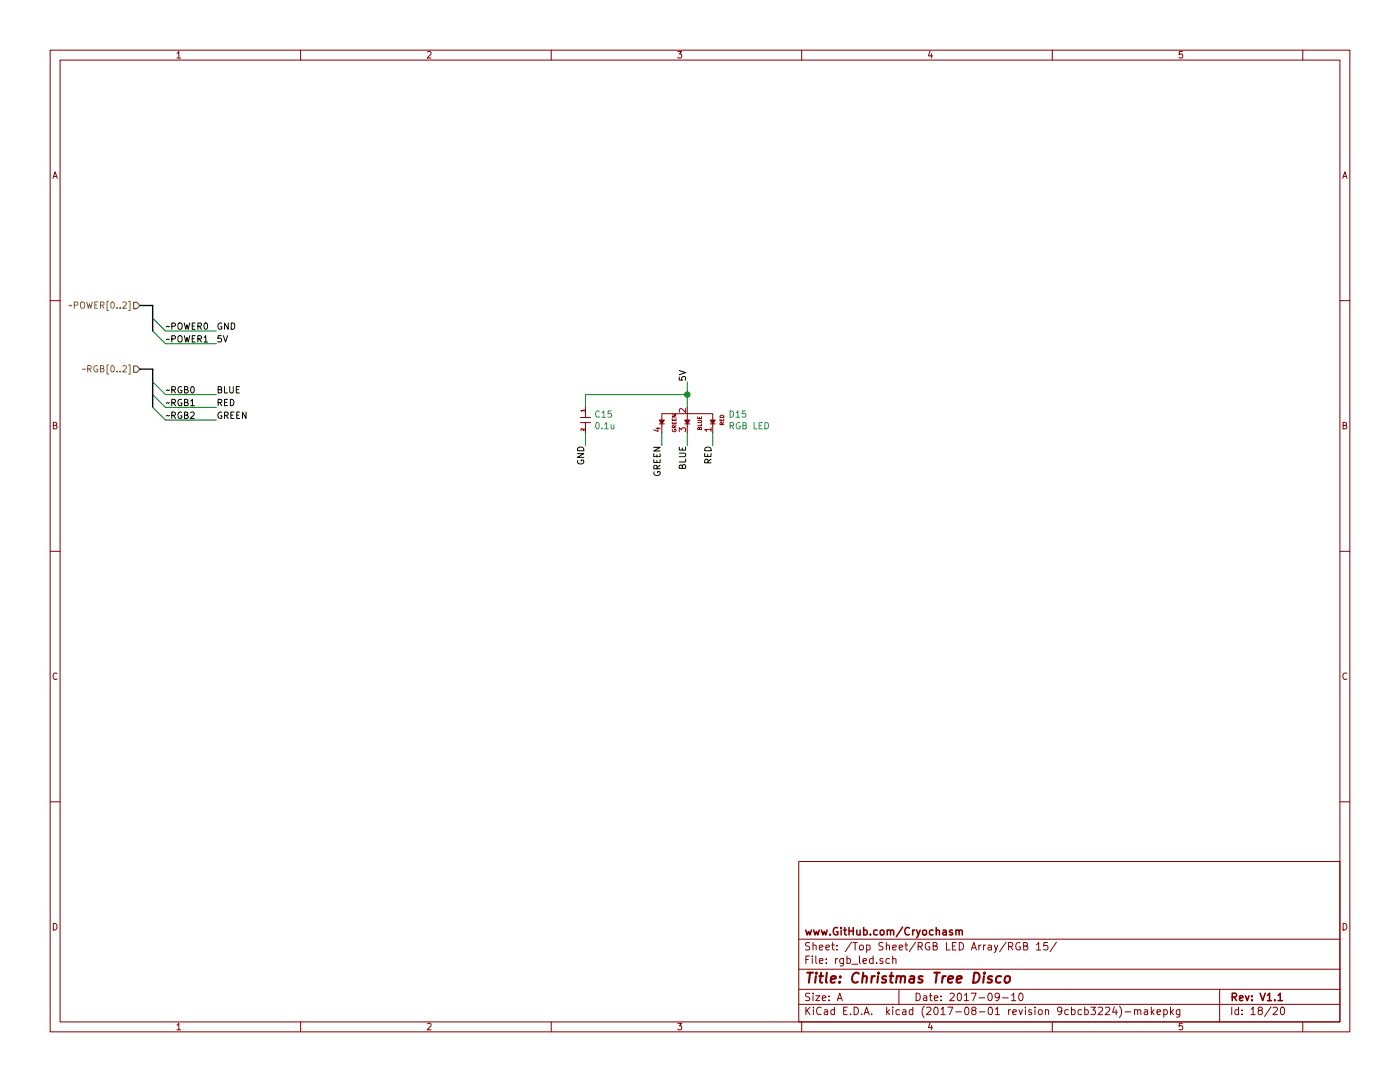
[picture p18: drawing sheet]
<svg xmlns="http://www.w3.org/2000/svg" width="279mm" height="216mm" viewBox="0 0 279 216" stroke-linecap="round" stroke-linejoin="round" font-family="sans-serif">
<g fill="none" stroke="#840000" stroke-width=".2">
<path d="M10 10h259.4v195.9h-259.4zM12 12h255.4v191.9h-255.4zM35.3 10.6l.4-.3v1.3M35.3 11.6h.7M60 10v2M85.3 10.4l.5-.1 .2 .3-.8 1h.8M110 10v2M135.3 10.3h.7l-.4 .5 .4 .1v.6l-.2 .1-.5-.1M160 10v2M185.6 10.2l-.3 1h.8M185.9 10.7v.9M210 10v2"/>
<path d="M236 10.3h-.6l-.1 .6 .2-.1h.4l.1 .7-.2 .1-.5-.1M260 10v2M10.6 35.6l.4-1.3 .4 1.3M10.7 35.2h.6M268 35.6l.4-1.3 .4 1.3M268.1 35.2h.6M10 60h2M267.4 60h2M10.6 84.9l.6-.1 .1-.2v-.2l-.7-.1v1.3h.6l.2-.5-.3-.2M115.8 83.3h2.1M115.8 84.3h2.1M116.6 81.9h-.7l.2 .2"/>
<path d="M116.6 85.5v.4l-.5-.4-.2 .1 .1 .3M116.6 81.7v.4M116.8 81.3v2M116.8 84.3v2.1M130.9 85.5h.8M131.3 85.3v.8l-.9-.3M131.6 84.6h1M132.1 83.8v-1.2h10.1v1.2M132.1 84.5v1.9M134.2 84.2v.4h.7v-.4M134.2 83.5v.4h.7v-.4M134.2 82.8h.7l-.7 .4h.7"/>
<path d="M134.2 85.7a.34 .34 0 0 0 .4 .5 .34 .34 0 0 0 .2-.5h-.2v.1M134.5 83.6v.3M134.5 84.3v.3M134.6 85.3l-.1-.3h-.3v.3h.7M134.9 84.9l-.3 .3M135.6 86.1v-.8l.4 .5 .2-.4 .4-.1 .2 .3-.1 .5M136.7 84.6h1M136.8 81.5v.8l-.9-.8-.3 .3 .1 .5M137.2 81.3v2.5M137.2 84.5v1.9M139.2 83.9h.7l.1 .1-.1 .3h-.7M139.2 83.2v.3h.8v-.3"/>
<path d="M139.6 85.4l.2-.1 .2 .1v.3h-.8l.1-.4 .3 .1v.3M139.6 83.3v.2M140 84.6v.3h-.8M141.7 84.6h1M141.9 85.7h-1.3l.4 .4M141.9 85.3v.8M142.2 84.5v1.9M143.7 83.6v.4h.7v-.4M143.8 82.9a.39 .39 0 0 1 .4 0 .39 .39 0 0 1 .2 .4h-.7zM144 83.7v.3M144.1 84.7l-.1-.4h-.2l-.1 .4h.7M144.4 84.3l-.3 .3"/>
<path d="M268 84.9l.6-.1 .1-.2v-.2l-.7-.1v1.3h.6l.2-.5-.3-.2M10 110h2M267.4 110h2M11.4 134.4a.62 .62 0 0 0-.9 .4 .62 .62 0 0 0 .7 .8l.2-.1M268.8 134.4a.62 .62 0 0 0-.9 .4 .62 .62 0 0 0 .7 .8l.2-.1M10 160h2M267.4 160h2M159.4 171.9h108v32h-108zM10.6 184.3a.65 .65 0 0 1 .8 .6 .65 .65 0 0 1-.8 .7zM159.4 197.4h108M159.4 193.4h108M159.4 187.4h108"/>
<path d="M160.8 191.5h.5M161.5 190.8h-.7v1.5M161.6 198.2h-.6l-.2 .3 .1 .3 .6 .3v.4l-.2 .2-.5-.1M161.6 188.1h-.6l-.2 .2 .1 .4 .6 .3v.4l-.2 .2-.5-.1M162.1 190.8v.1M162.1 191.3v1M162.3 198.2v.1M162.3 188.7l.2-.1h.3l.1 1M162.3 188.1v1.5M162.3 198.7v1M162.8 198.7h.8l-.8 1h.8M162.8 190.8v1.2l.2 .3"/>
<path d="M163.5 191.8l.7-.2v-.3h-.4l-.3 .2 .1 .7h.6M163.5 189.1l.7-.2v-.3h-.4l-.3 .2 .1 .7h.6M164.1 199.2l.7-.2-.1-.2-.4-.1-.2 .2 .1 .7h.5M164.8 189.1l.7-.2v-.3h-.5l-.2 .2 .1 .7h.6M164.9 192.1v.2M164.9 191.3v.2M165.5 199.5v.2M165.5 198.8v.1M166 188.6h.5M166.2 188.1v1.3l.3 .2M166.8 191.3v1M167 189.4v.2"/>
<path d="M167 188.6v.2M167.1 199.7l.5-1.5 .5 1.5M167.2 191.3h-.3l-.1 .2M167.2 199.2h.8M168.3 191.3v1.2l-.3 .3-.3-.1M168.3 191.3h-.4l-.3 .2 .1 .6 .2 .2 .4-.1M169 191.3h.5l.2 .2v.6l-.2 .2-.5-.1M169 190.8v1.5M170 188l-1.3 1.9M170 192.4h1.2M170.2 188.1h.9M170.7 188.1v1.5"/>
<path d="M171.5 190.8v1.2l.2 .3M171.6 188.7l.2-.1 .4 .1v.7l-.2 .2-.4-.2zM172.2 191.8l.7-.2v-.3h-.4l-.3 .2 .1 .7h.6M172.9 188.6h.5l.3 .2-.2 .7h-.6M172.9 188.6v1.5M174.2 191.3h-.4l-.3 .2 .1 .6 .2 .2 .4-.1M174.2 190.8v1.5M175 192.1v.2M176.2 191.3a.37 .37 0 0 0-.6 .2l.1 .2 .5 .1v.2l-.2 .3-.4-.1M176.2 188.1h-.5l-.3 .2 .1 .4 .7 .3v.4l-.3 .2-.5-.1M176.9 188.7l.2-.1h.3l.1 1M176.9 188.1v1.5"/>
<path d="M177.5 191.3h-.4l-.3 .2 .1 .6 .2 .2 .4-.1M178.2 191.4v-.1a.37 .37 0 0 1 .6 .2v.8M178.2 189.1l.7-.2-.1-.3h-.4l-.2 .2v.7h.6M178.2 190.8v1.5M179.4 197.4v3M179.5 189.1l.7-.2-.1-.3h-.4l-.2 .2v.7h.6M180.6 188.6h.6M180.8 188.1v1.3l.4 .2M182.7 188l-1.2 1.9M182.8 198.2a.75 .75 0 0 1 .9 .7 .75 .75 0 0 1-.9 .8zM183.2 188.8h.7l.1-.6-.2-.1h-.6v1.5M183.6 188.8l.5 .8"/>
<path d="M184.3 198.8h.6l.1 .9M185 199l-.5 .1-.2 .2 .2 .4 .5-.1M185.5 198.7h.5M185.5 188.1a.7 .7 0 0 0-.9 .7 .7 .7 0 0 0 .9 .7l.1-.6h-.3M185.7 198.2v1.3l.3 .2M186.2 188.8l.7-.2v-.4l-.2-.1h-.5v1.5h.6l.2-.2 .1-.3-.4-.3M186.5 199.2l.7-.2-.1-.2-.4-.1-.2 .2v.7h.6M187.8 199.5v.2M187.8 198.8v.1M188.9 188.1v1.5h.7M189.6 198.3l.6-.1 .2 .4-.9 1.1h.9M190.1 188.8h.5"/>
<path d="M190.8 188.1h-.7v1.5h.7M191.2 198.2h.3a.94 .94 0 0 1 0 1.5h-.1a1 1 0 0 1-.2-1.5zM191.4 188.1a.76 .76 0 0 1 .9 .7 .76 .76 0 0 1-.9 .8zM192.5 198.6l.4-.4v1.5M192.5 199.7h.8M193.8 198.2h1l-.6 1.5M193.9 189.6l.5-1.5 .5 1.5M194 189.1h.7M195.4 188.6v1M195.4 199.1h1.1M195.8 188.6l-.4 .2M196.3 188.6v1"/>
<path d="M196.7 188.6l-.4 .2M197.2 188.6h.6l.1 1M197.3 198.3l.2-.1a.8 .8 0 0 1 .5 .7 .8 .8 0 0 1-.5 .8l-.2-.2-.1-.4zM197.9 188.9l-.5 .1-.2 .2 .2 .4 .5-.1M198.4 188.6l.4 1M199.1 188.6l-.4 1.3-.3 .2M199.4 198.8l-.2 .3-.5-.1-.1-.2 .1-.6h.5l.2 .1a1.19 1.19 0 0 1-.2 1.3l-.5 .1M200.1 199.1h1.1M200.8 188l-1.3 1.9M201.3 188.8h.7l.1-.2-.1-.5h-.7v1.5M201.7 188.8l.4 .8M201.9 198.6l.4-.4v1.5"/>
<path d="M201.9 199.7h.8M203.5 198.2h.2a.8 .8 0 0 1 .5 .7 .8 .8 0 0 1-.5 .8 1 1 0 0 1-.2-1.5zM203.6 188.1a.69 .69 0 0 0-.9 .7 .69 .69 0 0 0 .9 .7v-.6h-.2M204.3 188.8l.7-.2v-.4l-.2-.1h-.5v1.5h.6l.2-.2v-.3l-.3-.3M206.9 188.5l.4-.4v1.5M206.9 189.6h.8M209.1 188.1h-.7l-.1 .7 .2-.2 .5 .1 .1 .2v.5l-.3 .2-.5-.2M210.8 188l-1.3 1.9M243.4 197.4v6.5M268 184.3a.65 .65 0 0 1 .8 .6 .65 .65 0 0 1-.8 .7zM35.3 204.5l.4-.3v1.3M35.3 205.5h.7"/>
<path d="M60 203.9v2M85.3 204.3l.5-.1 .2 .3-.8 1h.8M110 203.9v2M135.3 204.2h.7l-.4 .5 .4 .1v.6l-.2 .1-.5-.1M159.4 200.4h108M160 203.9v2M160.8 201v1.5M161 201.6l.7 .9M161.7 201l-.9 .8M162.3 201v.1M162.3 201.5v1M163.9 201.1a.59 .59 0 0 0-.8 0 .59 .59 0 0 0-.1 .7 .56 .56 0 0 0 .3 .6 .56 .56 0 0 0 .6-.1"/>
<path d="M164.5 201.5h.6l.1 1M165.2 201.8l-.5 .1-.2 .2 .2 .4 .5-.1M166.5 201.5h-.4l-.3 .3 .1 .5 .2 .2 .4-.1M166.5 201v1.5M168.4 201.7h.5M169.1 201h-.7v1.5h.7M169.7 202.3v.2M170.5 201a.76 .76 0 0 1 .8 .7 .76 .76 0 0 1-.8 .8zM172 202.3v.2M172.5 202.5l.4-1.5 .6 1.5M172.6 202h.7M174 202.3v.2"/>
<path d="M177 201v1.5M177.1 201.9l.4 .6M177.5 201.5l-.5 .5M178.2 201v.1M178.2 201.5v1M179.5 201.5h-.4l-.3 .3 .1 .5 .2 .2 .4-.1M180.2 201.5h.5l.1 1M180.8 201.8l-.5 .1-.2 .2 .2 .4 .5-.1M182.2 201.5h-.5l-.2 .3v.5l.2 .2 .5-.1M182.2 201v1.5M184.5 200.8a1.71 1.71 0 0 0 0 2.2M184.9 201.1l.6-.1 .3 .4-.9 1.1h.9"/>
<path d="M185.6 204.1l-.3 1h.8M185.9 204.6v.9M186.5 201.1l.2-.1a.8 .8 0 0 1 .5 .7 .8 .8 0 0 1-.5 .8l-.2-.2-.1-.4zM187.8 201.4l.4-.4v1.5M187.8 202.5h.8M189.2 201h.9l-.6 1.5M190.7 201.9h1.2M192.7 201h.2a.8 .8 0 0 1 .5 .7 .8 .8 0 0 1-.5 .8 1 1 0 0 1-.2-1.5zM194.2 201.6l-.3-.3 .1-.2 .2-.1h.4l.2 .2-.1 .3-.5 .1-.3 .3 .1 .4 .2 .2h.3l.3-.3v-.3l-.3-.3M195.4 201.9h1.2M197.4 201.1l.2-.1a.85 .85 0 0 1 .1 1.5 .79 .79 0 0 1-.3-1.4zM198.7 201.4l.4-.4v1.5"/>
<path d="M198.7 202.5h.8M201.3 201.5v1M201.7 201.5l-.4 .3M202.1 202l.7-.2v-.3h-.4l-.3 .2 .1 .7h.6M203.4 201.5l.3 1 .4-1M204.6 201v.1M204.6 201.5v1M205.8 201.5h-.3l-.2 .2 .1 .2 .4 .1v.4h-.5M206.6 201v.1M206.6 201.5v1M207.3 201.6l.2-.1 .4 .1v.7l-.2 .2-.4-.2zM208.6 201.6l.2-.1h.4l.1 1"/>
<path d="M208.6 201.5v1M210 203.9v2M211.9 201.6l-.3 .3-.4-.1-.2-.2 .2-.6h.4l.2 .1a1.19 1.19 0 0 1-.2 1.3l-.4 .1M213.2 201.5h-.4l-.3 .3v.5l.3 .2 .4-.1M213.8 201.5h.5l.3 .3-.2 .6h-.6M213.8 201v1.5M215.8 201.5h-.4l-.3 .3 .1 .5 .2 .2 .4-.1M216.5 201.5h.4l.3 .3-.1 .5-.2 .2-.4-.1M216.5 201v1.5M217.7 201h.9l-.5 .5 .4 .2v.6l-.2 .2-.6-.2M219.2 201.1l.6-.1 .2 .1v.3l-.9 1.1h.9M220.6 201.1l.6-.1 .3 .4-1 1.1h1"/>
<path d="M222.4 200.9l-.4 1.1h1M222.8 201.5v1M223.4 200.8a1.79 1.79 0 0 1 0 2.2M224.5 201.9h1.2M226.4 201.6l.1-.1a.37 .37 0 0 1 .6 .2v.8M226.4 201.5v1M227.1 201.7l.2-.2h.3l.1 1M228.4 201.5h.6v1M229 201.8l-.5 .1-.2 .2 .2 .4 .5-.1M229.8 201v1.5M229.9 201.9l.4 .6M230.3 201.5l-.5 .5"/>
<path d="M230.9 202l.7-.2-.1-.3h-.4l-.2 .2 .1 .7h.5M232.3 201.5h.4l.3 .3-.1 .5-.2 .2-.4-.1M232.3 201.5v1.5M233.6 201v1.5M233.8 201.9l.4 .6M234.2 201.5l-.6 .5M235.5 201.5v1.2l-.3 .3-.4-.1M235.5 201.5h-.5l-.3 .3 .1 .5 .2 .2 .5-.1M236 204.2h-.6l-.1 .6 .2-.1h.4l.1 .7-.2 .1-.5-.1M245.8 201v1.5M247.2 201.5h-.5l-.2 .3 .1 .6h.6M247.2 201v1.5"/>
<path d="M247.9 202.3v.2M247.9 201.5v.2M249.7 201.4l.4-.4v1.5M249.7 202.5h.8M251.4 201.6l-.3-.3 .1-.2 .2-.1h.4l.1 .2-.1 .3-.4 .1-.3 .3 .1 .4 .2 .2h.3l.2-.3v-.3l-.2-.3M253.7 200.9l-1.3 1.9M254.1 201.1l.6-.1 .2 .4-.9 1.1h.9M255.7 201.1l.3-.1a.94 .94 0 0 1 0 1.5l-.4-.3zM260 203.9v2"/>
</g>
<g fill="none" stroke="#840000" stroke-width=".3">
<path d="M160.8 185.6l.3 1 .3-.7 .2 .7 .4-1M162.4 185.6l.3 1 .2-.7 .3 .7 .3-1M163.9 185.6l.3 1 .3-.7 .3 .7 .3-1M165.7 186.4v.2M167.2 185.1a.7 .7 0 0 0-.9 .7 .7 .7 0 0 0 .9 .7v-.6h-.3M167.9 185.1v.1M167.9 185.6v1M168.4 185.6h.5M168.6 185.1v1.3l.3 .2M169.4 185.1v1.5M169.4 185.8h.9M170.3 185.1v1.5"/>
<path d="M171 185.6v.8a.39 .39 0 0 0 .7 0M171.7 185.6v1M172.4 185.6h.4l.3 .3-.1 .5-.2 .2-.4-.1M172.4 185.1v1.5M173.7 186.4v.2M175.1 185.6h-.4l-.3 .3v.5l.3 .2 .4-.1M175.7 185.7l.2-.1 .5 .1v.7l-.3 .2-.4-.2zM177.1 185.7v-.1a.37 .37 0 0 1 .6 .2v.8M177.1 185.6v1M177.7 185.8l.1-.2a.37 .37 0 0 1 .6 .2v.8M180.1 185l-1.2 1.9M181.5 185.2a.7 .7 0 0 0-1 .5 .7 .7 0 0 0 .7 .9l.3-.2"/>
<path d="M182.1 185.6v1M182.6 185.6h-.3l-.2 .3M182.9 185.6l.4 1M183.6 185.6l-.5 1.3-.2 .2M184.2 185.7l.2-.1 .5 .1v.7l-.3 .2-.4-.2zM186.2 185.6h-.4l-.3 .3 .1 .6h.6M186.8 185.7l.3-.1h.3l.1 1M186.8 185.1v1.5M188.2 185.6h.6v1M188.8 185.9l-.5 .1-.2 .2 .2 .4 .5-.1M190.1 185.6a.37 .37 0 0 0-.6 .2l.1 .2 .5 .1v.2l-.2 .3-.4-.1M190.8 185.7l.2-.1h.3l.1 1"/>
<path d="M190.8 185.6v1M191.4 185.8l.2-.2h.4v1M245.9 199l.7-.1 .2-.2-.1-.4-.2-.1h-.6v1.5M246.3 199l.5 .7M247.4 199.2l.7-.2-.1-.2-.4-.1-.2 .2v.7h.6M248.6 198.7l.3 1 .4-1M249.9 199.5v.2M249.9 198.8v.1M251.5 198.2l.5 1.5 .5-1.5M252.9 198.6l.5-.4v1.5M252.9 199.7h.9M254.4 199.5v.2"/>
<path d="M255.1 198.6l.4-.4v1.5M255.1 199.7h.8"/>
</g>
<g fill="none" stroke="#840000" stroke-width=".41">
<path d="M161.1 194.1h1.2M161.7 194.1l-.3 2M162.8 194.8l-.1 1.3M162.9 194.1v.2l.1-.1-.1-.1v.2M163.5 194.8h.8M163.9 194.1l-.2 1.7v.2l.4 .1M165 194.1l-.2 1.7 .2 .3M165.8 195.4l1-.2v-.4h-.6l-.3 .2-.1 1 .2 .1 .6-.1M167.6 195.9l-.1 .2M167.7 194.8l.1 .1-.1 .1v-.2v.2M171.4 194.3a.87 .87 0 0 0-1 0 .87 .87 0 0 0-.3 .9 .69 .69 0 0 0 .3 .8 .69 .69 0 0 0 .8-.1M172.2 194.9l.3-.1h.4v1.3"/>
<path d="M172.3 194.1l-.3 2M174 194.8l-.1 1.3M174.6 194.8h-.4l-.2 .3M175.3 194.8l-.2 1.3M175.3 194.1v.2l.1-.1-.1-.1v.2M176.9 194.8a.49 .49 0 0 0-.8 .3l.2 .3 .5 .1 .1 .3-.4 .3-.5-.1M177.5 194.8h.8M177.9 194.1l-.2 1.7 .1 .2 .4 .1M179 194.9l.3-.1h.4v1.3M179 194.8l-.2 1.3M179.8 195a.47 .47 0 0 1 .4-.2 .47 .47 0 0 1 .5 .2l-.2 1.1M181.7 194.8h.7l-.1 1.3"/>
<path d="M182.5 195.2l-.7 .1a.4 .4 0 0 0-.4 .4 .4 .4 0 0 0 .3 .4l.7-.1M184.1 194.8a.49 .49 0 0 0-.8 .3l.3 .3 .4 .1 .1 .2-.3 .4-.6-.1M186.4 194.1h1.2M187 194.1l-.3 2M188.2 194.8l-.2 1.3M188.7 194.8h-.4l-.2 .3M189.2 195.4l1-.2-.1-.4h-.7l-.2 1 .2 .3 .6-.1M190.9 195.4l1-.2v-.4h-.6l-.3 .2v1l.1 .1 .6-.1M194.5 194.1h.4a1.08 1.08 0 0 1 .5 1.3 1.08 1.08 0 0 1-1.2 .7zM196.4 194.8l-.2 1.3M196.5 194.1l-.2 .1 .1 .1 .1-.2-.1 .2M198 194.8a.52 .52 0 0 0-.8 .3l.2 .3 .5 .1 .1 .3-.4 .3-.5-.1"/>
<path d="M199.8 194.8a.68 .68 0 0 0-1 .3v.8l.3 .2 .6-.1M200.7 194.9l.3-.1 .5 .1-.1 1a.53 .53 0 0 1-.5 .2 .53 .53 0 0 1-.4-.4z"/>
</g>
<g fill="#840000" stroke="#840000" stroke-width=".2">
<path d="M131.6 83.8h1l-.5 .8z"/>
<path d="M136.7 83.8h1l-.5 .8z"/>
<path d="M141.7 83.8h1l-.5 .8z"/>
</g>
<g fill="none" stroke="#008484" stroke-width=".2">
<path d="M119 84.4l.2-.1a.69 .69 0 0 1 .4 .6 .69 .69 0 0 1-.4 .7l-.3-.5zM119.6 82.1a.56 .56 0 0 0-.8 .5 .56 .56 0 0 0 .8 .5M120.1 82.3l.4-.3v1.3M120.1 83.3h.8M120.1 85.4v.2M120.7 84.7l.4-.4v1.3M120.7 85.6h.7M121.9 84.7l.1 .8 .5-.1M122 82h-.6l-.1 .6 .5-.1 .3 .2v.3l-.3 .3-.5-.2M122.5 84.7v.9M145.7 82a.64 .64 0 0 1 .7 .6 .64 .64 0 0 1-.7 .7zM145.7 85l.7-.1v-.5l-.7-.1v1.3"/>
<path d="M146 85l.4 .6M146.9 82.3l.4-.3v1.3M146.9 83.3h.7M147.7 84.4a.59 .59 0 0 0-.8 .6 .59 .59 0 0 0 .8 .5v-.5h-.2M148.3 84.9h.5l.1-.2-.1-.3-.5-.1v1.3h.4l.3-.5-.3-.2M148.8 82h-.6l-.1 .6 .5-.1 .2 .2v.3l-.2 .3-.5-.2M150.5 84.3v1.3h.6M151.5 84.9h.4M152.1 84.3h-.6v1.3h.6M152.7 84.3a.64 .64 0 0 1 .7 .6 .64 .64 0 0 1-.7 .7z"/>
</g>
<path d="M30.5 63.5l2.5 2.5h10.2M30.5 66l2.5 2.6h10.2M30.5 76.2l2.5 2.5h10.2M30.5 78.7l2.5 2.6h10.2M137.2 76.2v5.1M137.2 78.7h-20.4v2.6M30.5 81.3l2.5 2.5h10.2M116.8 86.4v2.5M132.1 86.4v2.5M137.2 86.4v2.5M142.2 86.4v2.5" fill="none" stroke="#008400" stroke-width=".2"/>
<g fill="none" stroke="#848400" stroke-width=".2">
<path d="M14.4 60.9l-.7 .1M14.8 60.9h.6l.2-.2-.1-.3-.7-.2v1.3M16.1 60.4l.3-.2a.44 .44 0 0 1 .5 .5l-.1 .6-.4 .2-.3-.2zM17 73.6l-.6 .1M17.3 60.2l.3 1.3 .3-.9 .2 .9 .3-1.3M17.5 73.6h.6l.1-.5-.7-.2v1.3M17.8 73.6l.4 .6M18.9 60.9h.4M19.4 73a.59 .59 0 0 0-.7 .6 .59 .59 0 0 0 .7 .6l.1-.5h-.2M19.5 60.2h-.6v1.3h.6M20 73.6l.6-.1 .1-.4-.7-.2v1.3h.5l.3-.4-.3-.2M20 60.9h.7v-.5l-.7-.2v1.3"/>
<path d="M20.3 60.9l.5 .6M21.7 72.8h-.3v1.9h.3M21.7 60.1h-.3v1.9h.3M22.2 73.1l.2-.2a.69 .69 0 0 1 .4 .7 .69 .69 0 0 1-.4 .6l-.3-.5zM22.2 60.4l.2-.2a.69 .69 0 0 1 .4 .7 .69 .69 0 0 1-.4 .6l-.3-.5zM23.4 74.1v.1M23.4 61.4v.1M24 74.1v.1M24 61.4v.1M24.5 73.1l.5-.2 .2 .4-.7 .9h.7M24.5 60.4l.5-.2 .2 .4-.7 .9h.7M25.7 72.8h.3v1.9h-.3"/>
<path d="M25.7 60.1h.3v1.9h-.3"/>
</g>
<path d="M26.7 73h.6l.6 .7-.6 .6h-.6zM26.7 60.3h.6l.6 .7-.6 .6h-.6z" fill="none" stroke="#848400" stroke-width=".25"/>
<path d="M27.9 61h2.6v5M27.9 73.7h2.6v7.6" fill="none" stroke="#000084" stroke-width=".3"/>
<g fill="none" stroke="#000" stroke-width=".2">
<path d="M33.8 65.1l-.6 .1M33.8 67.6l-.6 .2M33.8 77.8l-.6 .1M34.3 65.1l.6-.1 .1-.1v-.3l-.7-.2v1.3M34.3 67.6h.6l.1-.2v-.3l-.7-.1v1.2M34.3 77.8l.6-.1 .1-.1v-.3l-.7-.2v1.3M34.6 77.8l.4 .6M35.6 64.6l.2-.2a.44 .44 0 0 1 .5 .5v.6l-.5 .2-.2-.2zM35.6 67.2l.2-.2a.44 .44 0 0 1 .5 .4v.7l-.5 .1-.2-.1zM36.2 77.2a.59 .59 0 0 0-.7 .6 .59 .59 0 0 0 .7 .6l.1-.5h-.3M36.2 79.8a.59 .59 0 0 0-.7 .5 .59 .59 0 0 0 .7 .6l.1-.5h-.3M36.8 64.4l.3 1.3 .2-.9 .3 .9 .3-1.3"/>
<path d="M36.8 67l.3 1.2 .2-.9 .3 .9 .3-1.2M36.8 77.7h.6v-.4l-.6-.2v1.3h.5l.3-.2v-.2l-.3-.3M38.2 77.2l.2-.1a.69 .69 0 0 1 .4 .7 .69 .69 0 0 1-.4 .6 .83 .83 0 0 1-.2-1.2zM38.4 65h.4M38.4 67.6h.4M38.9 64.4h-.5v1.3h.5M38.9 67h-.5v1.2h.5M39.5 65.1l.6-.1 .1-.4-.7-.2v1.3M39.5 67.6h.6l.1-.5-.7-.1v1.2M39.8 65.1l.4 .6M39.8 67.6l.4 .6M40.7 67.3l.4-.3v1.2"/>
<path d="M40.7 68.2h.7M40.8 64.6l.2-.2a.67 .67 0 0 1 .4 .7 .67 .67 0 0 1-.4 .6l-.3-.5zM43.5 77.7h.6l.1-.2-.1-.2-.6-.2v1.3h.5l.2-.1 .1-.3-.3-.3M44.1 67h-.6v.6l.5-.1 .2 .2v.3l-.2 .2-.5-.1M44.2 64.5a.59 .59 0 0 0-.7 .6 .59 .59 0 0 0 .7 .6l.1-.5h-.3M44.6 67l.4 1.2 .4-1.2M44.8 77.1v1.3h.6M45.4 79.7h-.6v1.2h.6M45.5 64.4v1.3l-.7-1.3v1.3M45.8 77.1v1.1l.3 .2h.4l.1-.2v-1.1M46 79.7a.64 .64 0 0 1 .7 .6 .64 .64 0 0 1-.7 .6zM46.2 64.4a.64 .64 0 0 1 .7 .7 .64 .64 0 0 1-.7 .6z"/>
<path d="M47.2 77.7h.4M47.8 77.1h-.6v1.3h.6M135.6 75.2v.6l.6 .1-.2-.5 .3-.3h.3l.2 .3-.1 .5M135.6 73.9l1.2 .4-1.2 .5M33.8 80.3l-.6 .2M33.8 82.9l-.6 .1M34.3 80.3h.6l.1-.2v-.3l-.7-.1v1.2M34.3 82.9l.6-.1 .1-.1v-.4l-.7-.1v1.3M34.6 80.3l.4 .6M34.6 82.9l.4 .6M36.2 82.3a.59 .59 0 0 0-.7 .6 .59 .59 0 0 0 .7 .5l.1-.4h-.3M36.8 80.3l.6-.1v-.4l-.6-.1v1.2h.5l.3-.2v-.2l-.3-.2"/>
<path d="M36.8 82.8h.6v-.5l-.6-.1v1.3h.5l.3-.2v-.2l-.3-.3M38 80l.4-.3v1.2M38 82.3l.5-.1 .3 .4-.8 .9h.8M38 80.9h.8M43.5 80.3l.7-.1v-.4l-.7-.1v1.2M43.8 80.3l.5 .6M44.2 82.3a.59 .59 0 0 0-.7 .6 .59 .59 0 0 0 .7 .5l.1-.4h-.3M44.8 82.9l.7-.1v-.5l-.7-.1v1.3M44.8 80.3h.4M45.1 82.9l.4 .6M46.1 82.8h.4M46.7 82.2h-.6v1.3h.6"/>
<path d="M47.2 82.8h.5M47.8 82.2h-.6v1.3h.6M49.1 82.2v1.3l-.7-1.3v1.3M115.2 90.5h1.3l-1.3 .8h1.3M115.3 91.9a.59 .59 0 0 0 .6 .7 .59 .59 0 0 0 .6-.7l-.5-.1v.2M115.4 89.3a.66 .66 0 0 1 .8-.1 .66 .66 0 0 1 .3 .7h-1.3zM130.5 91.7v.6h1.2v-.6M130.5 90.5v.6h1.2v-.6M130.5 89.3h1.2l-1.2 .7h1.2M130.6 94.2a.59 .59 0 0 0 .5 .7 .59 .59 0 0 0 .6-.7l-.5-.1v.2M131.1 90.7v.4M131.1 91.9v.4"/>
<path d="M131.1 93.5l-.1-.6h-.4l-.1 .6h1.2M131.7 92.8l-.6 .5M135.6 90.4h1l.2 .3v.2l-.2 .2h-1M135.6 89.2v.6h1.2v-.6M136.2 93l.2-.3h.2l.2 .3v.4h-1.2l.1-.6 .4 .1 .1 .5M136.2 89.4v.4M136.8 91.6v.6h-1.2M140.6 90.5v.6h1.3v-.6M140.8 89.3a.66 .66 0 0 1 .8-.1 .66 .66 0 0 1 .3 .7h-1.3zM141.2 90.7v.4M141.3 92.4l-.1-.7-.1-.1-.3 .1-.2 .7h1.3M141.9 91.6l-.6 .4"/>
</g>
<circle cx="137.2" cy="78.7" r=".51" fill="#008400" stroke="#008400" stroke-width=".25"/>
</svg>
